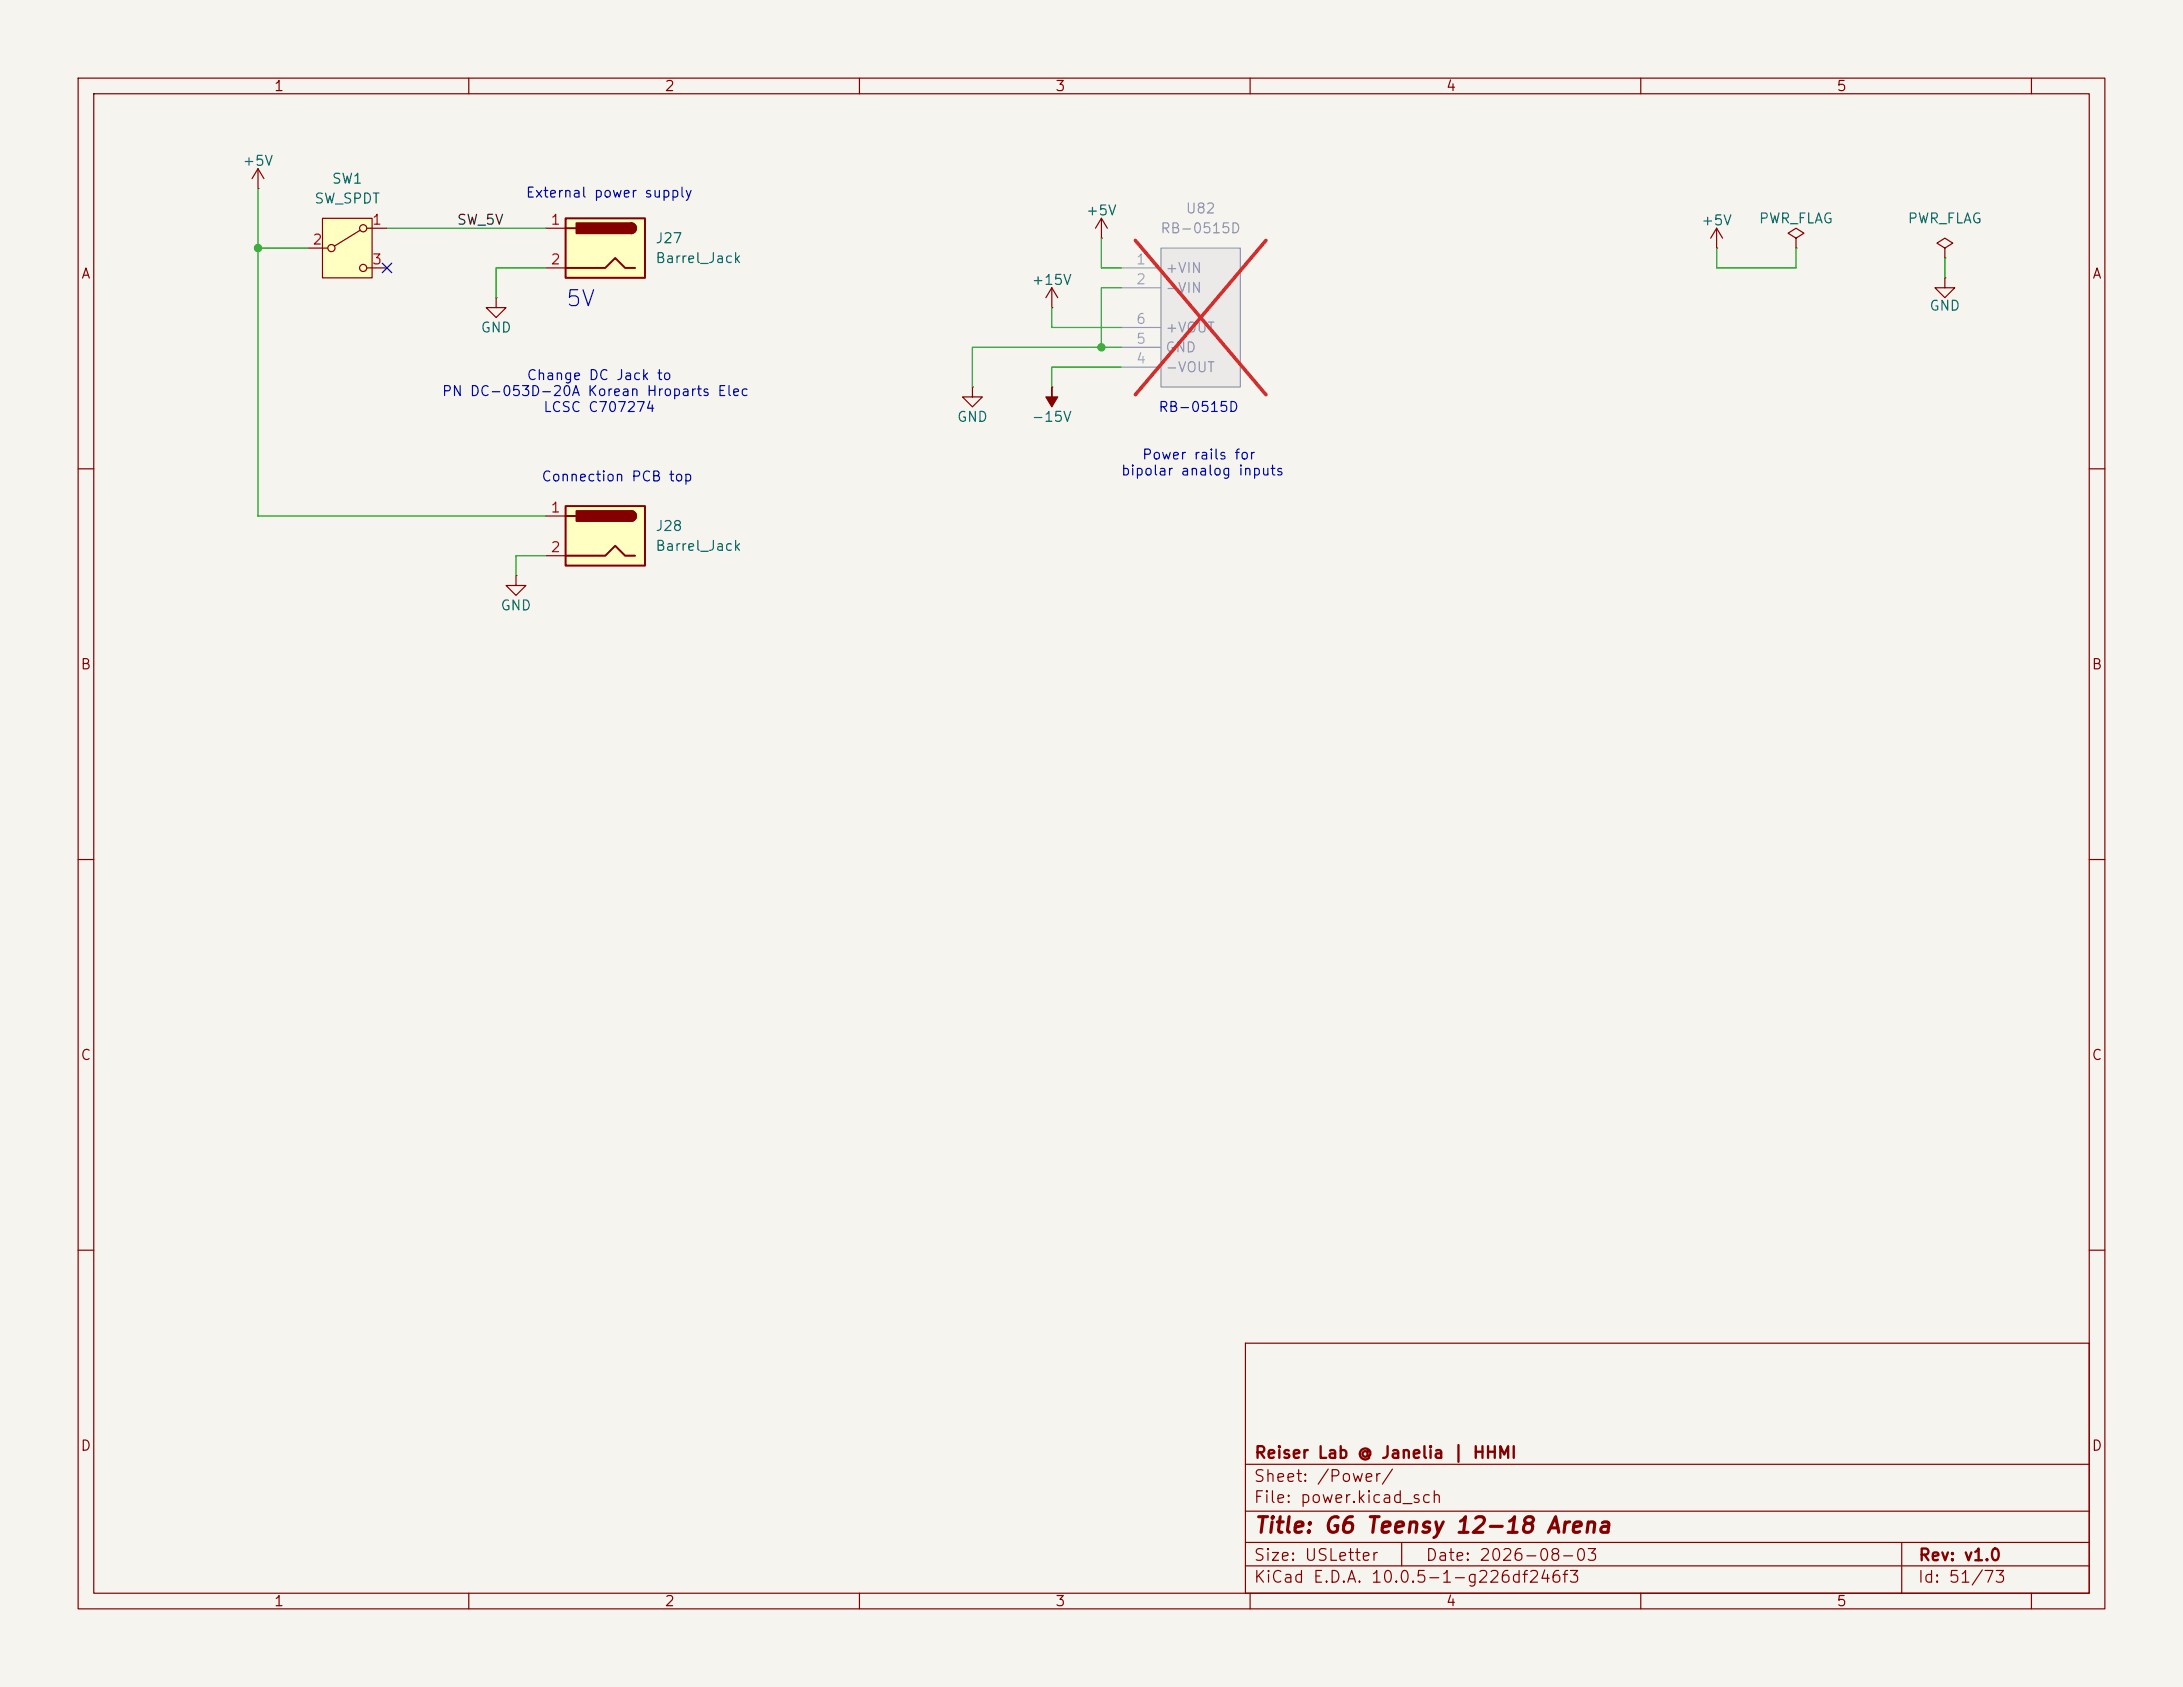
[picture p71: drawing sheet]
<svg xmlns="http://www.w3.org/2000/svg" width="279mm" height="216mm" viewBox="0 0 279 216" stroke-linecap="round" stroke-linejoin="round" font-family="sans-serif">
<defs><g id="words">
<text font-size="2" fill="#0000c2" x="72.3" y="39.7">5V</text>
<text font-size="2" fill="#840000" x="160.4" y="196.7">Title: G6 Teensy 12-18 Arena</text>
<g font-size="1.5" fill="#840000">
<text x="160.4" y="190">Sheet: /Power/</text>
<text x="160.4" y="187">Reiser Lab @ Janelia | HHMI</text>
<text x="160.4" y="192.7">File: power.kicad_sch</text>
<text x="160.4" y="202.9">KiCad E.D.A. 10.0.5-1-g226df246f3</text>
<text x="160.4" y="200.1">Size: USLetter</text>
<text x="182.4" y="200.1">Date: 2026-08-03</text>
<text x="245.4" y="202.9">Id: 51/73</text>
<text x="245.4" y="200.1">Rev: v1.0</text>
</g>
<g font-size="1.3" fill="#840000">
<text x="35" y="12">1</text>
<text x="85" y="12">2</text>
<text x="135" y="12">3</text>
<text x="185" y="12">4</text>
<text x="235" y="12">5</text>
<text x="10.3" y="36">A</text>
<text x="267.7" y="36">A</text>
<text x="10.2" y="86">B</text>
<text x="267.6" y="86">B</text>
<text x="10.2" y="136">C</text>
<text x="267.6" y="136">C</text>
<text x="10.2" y="186">D</text>
<text x="267.6" y="186">D</text>
<text x="35" y="205.9">1</text>
<text x="85" y="205.9">2</text>
<text x="135" y="205.9">3</text>
<text x="185" y="205.9">4</text>
<text x="235" y="205.9">5</text>
</g>
<g font-size="1.3" fill="#006464">
<text x="31" y="21.5">+5V</text>
<text x="42.4" y="23.8">SW1</text>
<text x="40.2" y="26.4">SW_SPDT</text>
<text x="138.9" y="27.9">+5V</text>
<text x="217.6" y="29.2">+5V</text>
<text x="225" y="28.9">PWR_FLAG</text>
<text x="244.1" y="28.9">PWR_FLAG</text>
<text x="83.8" y="31.4">J27</text>
<text x="83.8" y="34">Barrel_Jack</text>
<text x="132" y="36.8">+15V</text>
<text x="246.9" y="40.1">GND</text>
<text x="61.4" y="42.9">GND</text>
<text x="122.4" y="54.3">GND</text>
<text x="132" y="54.3">-15V</text>
<text x="83.8" y="68.3">J28</text>
<text x="83.8" y="70.8">Barrel_Jack</text>
<text x="64" y="78.4">GND</text>
</g>
<g font-size="1.3" fill="#a90000">
<text x="47.5" y="29.1">1</text>
<text x="70.4" y="29.1">1</text>
<text x="39.9" y="31.6">2</text>
<text x="47.5" y="34.2">3</text>
<text x="70.4" y="34.2">2</text>
<text x="70.4" y="65.9">1</text>
<text x="70.4" y="71">2</text>
</g>
<text font-size="1.3" fill="#0f0f0f" x="58.4" y="29.1">SW_5V</text>
<g font-size="1.3" fill="#0000c2">
<text x="67.2" y="25.6">External power supply</text>
<text x="56.5" y="51">PN DC-053D-20A Korean Hroparts Elec</text>
<text x="67.3" y="49">Change DC Jack to</text>
<text x="69.4" y="53.1">LCSC C707274</text>
<text x="148.2" y="53">RB-0515D</text>
<text x="146.1" y="59.1">Power rails for</text>
<text x="69.2" y="61.9">Connection PCB top</text>
<text x="143.4" y="61.2">bipolar analog inputs</text>
</g>
<g font-size="1.3" fill="#939391">
<text x="151.7" y="27.6">U82</text>
<text x="148.4" y="30.2">RB-0515D</text>
<text x="149.1" y="35.3">+VIN</text>
<text x="149.1" y="37.8">-VIN</text>
<text x="149.1" y="48">-VOUT</text>
<text x="149.1" y="45.4">GND</text>
<text x="149.1" y="42.9">+VOUT</text>
</g>
<g font-size="1.3" fill="#a5a4a2">
<text x="145.3" y="34.2">1</text>
<text x="145.3" y="36.7">2</text>
<text x="145.3" y="41.8">6</text>
<text x="145.3" y="46.9">4</text>
<text x="145.3" y="44.3">5</text>
</g>
</g></defs>
<path d="M0 0h279.4v215.9h-279.4z" fill="#f5f4ef" stroke="#f5f4ef" stroke-width=".13"/>
<g fill="none" stroke="#840000" stroke-width=".15">
<path d="M10 10h259.4v195.9h-259.4zM12 12h255.4v191.9h-255.4zM60 10v2M110 10v2M160 10v2M210 10v2M260 10v2M63.5 38.1v1.3h1.3l-1.3 1.2-1.3-1.2h1.3M63.5 38.1h.1M141 30.5h.1M141 27.9l-.8 1.3M141 27.9l.7 1.3"/>
<path d="M141 27.9v2.6M10 60h2M66 73.7v1.2h1.3l-1.3 1.3-1.2-1.3h1.2M66 73.7h.1M267.4 60h2M10 110h2M267.4 110h2M10 160h2M159.4 171.9h108v32h-108zM267.4 160h2M159.4 197.4h108M159.4 193.4h108"/>
<path d="M159.4 187.4h108M179.4 197.4v3M243.4 197.4v6.5M60 203.9v2M110 203.9v2M159.4 200.4h108M160 203.9v2M210 203.9v2M260 203.9v2"/>
</g>
<path d="M148.6 31.8h10.1v17.7h-10.1z" fill="#ebeae8"/>
<path d="M143.5 34.3h5.1M143.5 36.8h5.1M148.6 31.8h10.1v17.7h-10.1zM143.5 47h5.1M143.5 44.5h5.1M143.5 41.9h5.1" fill="none" stroke="#9c9b98" stroke-width=".15"/>
<path d="M145.3 30.8l16.7 19.7M162 30.8l-16.7 19.7" fill="none" stroke="#e12e31" stroke-width=".46"/>
<path d="M134.6 49.5v1.3h.8l-.8 1.3-.7-1.3h.7z" fill="#840000" stroke="#840000" stroke-width=".15"/>
<path d="M134.6 39.4h.1M134.6 36.8l-.7 1.3M134.6 36.8l.8 1.3M134.6 36.8v2.6M134.6 49.5h.1" fill="none" stroke="#840000" stroke-width=".15"/>
<path d="M72.4 27.9h10.1v7.7h-10.1z" fill="#ffffc2"/>
<path d="M72.4 27.9h10.1v7.7h-10.1zM72.4 34.3h5.1l1.2-1.3 1.3 1.3h1.3M72.4 29.2h1.3M80.8 28.6a.64 .64 0 0 1 .6 .6 .64 .64 0 0 1-.6 .6" fill="none" stroke="#840000" stroke-width=".25"/>
<g fill="#840000" stroke="#840000" stroke-width=".25">
<path d="M80.8 28.6a.64 .64 0 0 1 .6 .6 .64 .64 0 0 1-.6 .6z"/>
<path d="M73.8 28.6h7v1.2h-7z"/>
</g>
<path d="M69.8 29.2h2.6M69.8 34.3h2.6M229.9 30.5l1-.7-1-.6-1 .6 1 .7v1.3M229.9 31.8h.1M248.9 31.8l1-.7-1-.6-1 .6 1 .7v1.2M248.9 33h.1M124.5 49.5v1.3h1.2l-1.2 1.3-1.3-1.3h1.3M124.5 49.5h.1" fill="none" stroke="#840000" stroke-width=".15"/>
<path d="M41.3 27.9h6.3v7.7h-6.3z" fill="#ffffc2"/>
<g fill="none" stroke="#840000" stroke-width=".15">
<path d="M33 24.1h.1M33 21.6l-.7 1.3M33 21.6l.8 1.3M33 21.6v2.5M39.4 31.8h2.5M41.3 27.9h6.3v7.7h-6.3zM46.1 29.5l-3.3 2M47 29.2h2.5M47 34.3h2.5"/>
<circle cx="42.4" cy="31.8" r=".46"/>
<circle cx="46.5" cy="29.2" r=".46"/>
<circle cx="46.5" cy="34.3" r=".46"/>
</g>
<path d="M72.4 64.8h10.1v7.6h-10.1z" fill="#ffffc2"/>
<path d="M72.4 64.8h10.1v7.6h-10.1zM72.4 71.1h5.1l1.2-1.2 1.3 1.2h1.3M72.4 66h1.3M80.8 65.4a.64 .64 0 0 1 .6 .6 .64 .64 0 0 1-.6 .7" fill="none" stroke="#840000" stroke-width=".25"/>
<g fill="#840000" stroke="#840000" stroke-width=".25">
<path d="M80.8 65.4a.64 .64 0 0 1 .6 .6 .64 .64 0 0 1-.6 .7z"/>
<path d="M73.8 65.4h7v1.3h-7z"/>
</g>
<path d="M219.7 31.8h.1M219.7 29.2l-.8 1.3M219.7 29.2l.8 1.3M219.7 29.2v2.6M248.9 35.6v1.2h1.3l-1.3 1.3-1.3-1.3h1.3M248.9 35.6h.1M69.8 66h2.6M69.8 71.1h2.6" fill="none" stroke="#840000" stroke-width=".15"/>
<path d="M33 24.1v41.9h36.8M33 31.8h6.4M49.5 29.2h20.3M69.8 34.3h-6.3v3.8M134.6 39.4v2.5h8.9M141 30.5v3.8h2.5M143.5 36.8h-2.5v7.7M219.7 31.8v2.5h10.2v-2.5M248.9 33v2.6M143.5 44.5h-19v5M143.5 47h-8.9v2.5M69.8 71.1h-3.8v2.6" fill="none" stroke="#009600" stroke-width=".15"/>
<path d="M48.9 33.7l1.2 1.2M50.1 33.7l-1.2 1.2" fill="none" stroke="#000084" stroke-width=".15"/>
<g fill="#009600" stroke="#009600" stroke-width=".13">
<circle cx="141" cy="44.5" r=".46"/>
<circle cx="33" cy="31.8" r=".46"/>
</g>
<use href="#words"/>
</svg>
